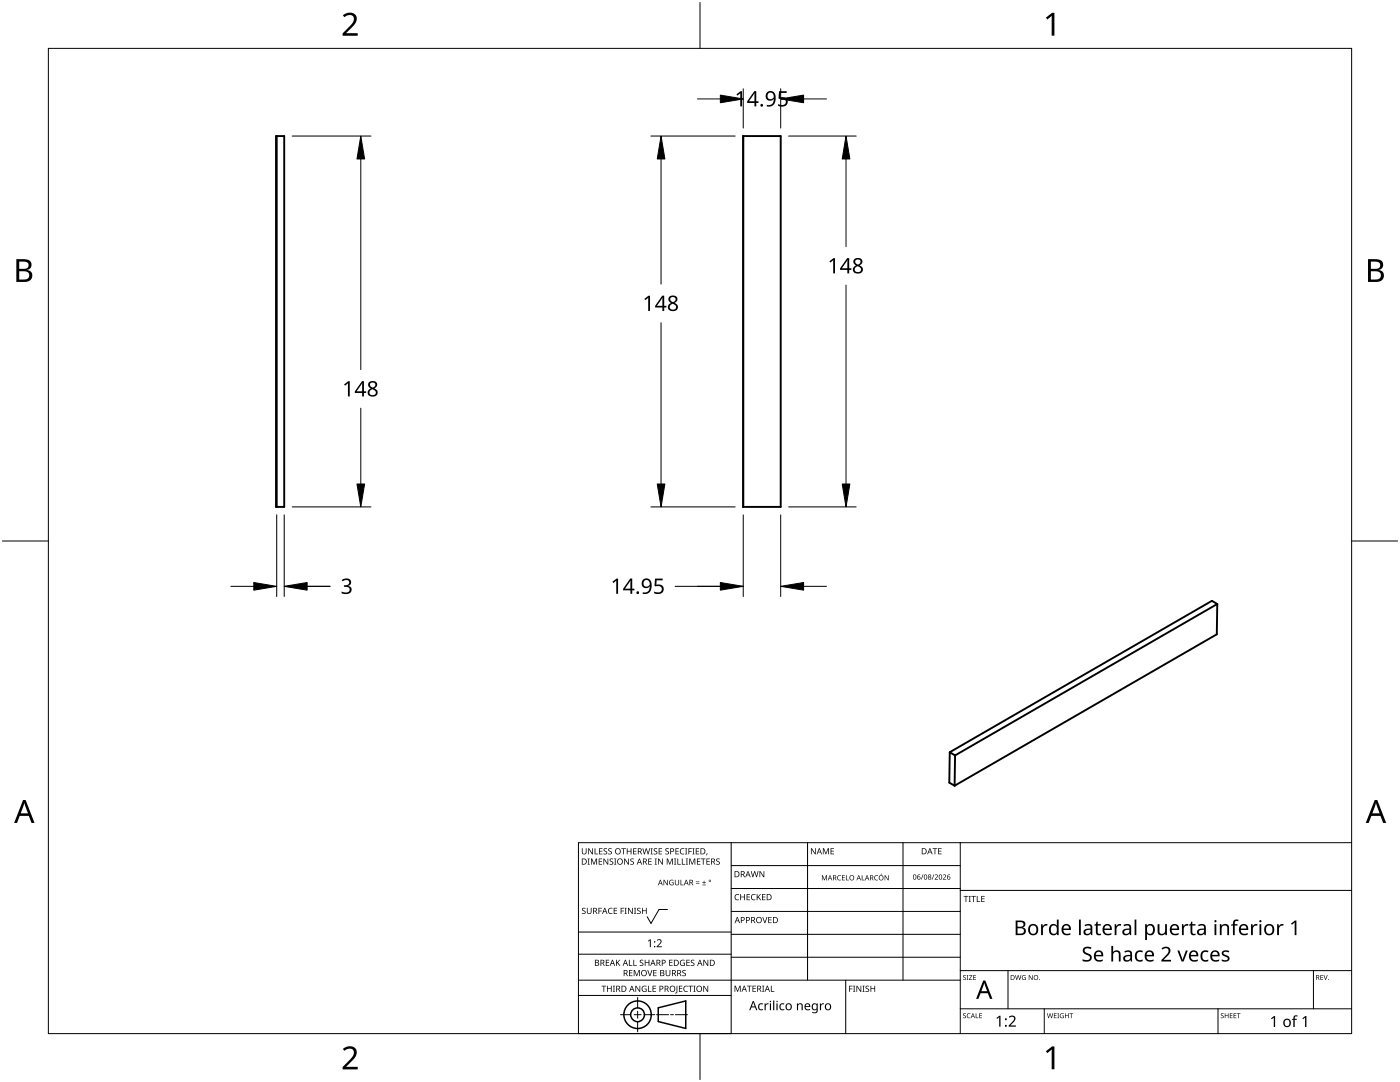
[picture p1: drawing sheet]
<svg xmlns="http://www.w3.org/2000/svg" width="279mm" height="216mm" viewBox="0 0 279 216" stroke-linecap="round" stroke-linejoin="round" font-family="sans-serif">
<path d="M55.1 27.1h1.6v74h-1.6zM55.2 27.1v74M148.3 27.1v74M148.3 27.1h7.5v74h-7.5M148.3 27.1h.1M148.3 101.1h.1M242.9 120.5l-52.3 30.2M242.9 120.5l-.1 6.1-52.3 30.2M242.9 120.5l-1-.6-52.4 30.2M189.5 150.1l1.1 .6M189.5 150.1v6.1l1 .6M190.6 150.7l-.1 6.1" fill="none" stroke="#000" stroke-width=".38"/>
<path d="M9.7 9.7h260v196.5h-260z" fill="none" stroke="#000" stroke-width=".2"/>
<path d="M139.7 .5v9.2M.5 108h9.2M269.7 108h9.2M139.7 206.2v9.2" fill="none" stroke="#000" stroke-width=".2"/>
<g fill="#000">
<path d="M68.4 3.1a1.64 1.64 0 0 1 2.8 .4 2.52 2.52 0 0 1-1.2 2.2l-.9 .9h2.3v.5h-3v-.4l1.2-1.2a1.95 1.95 0 0 0 .9-2.2 1.23 1.23 0 0 0-1.8 .1zM208.7 3.5l1.3-.9h.4v4.5h-.5v-4l-.9 .8zM68.4 209.3a1.64 1.64 0 0 1 2.8 .4 2.52 2.52 0 0 1-1.2 2.2l-.9 1h2.3v.5h-3v-.5l1.2-1.2a1.95 1.95 0 0 0 .9-2.1 1.23 1.23 0 0 0-1.8 .1zM208.7 209.8l1.3-1h.4v4.6h-.5v-4l-.9 .7z"/>
<path d="M3.3 51.7h1.3a1.28 1.28 0 0 1 1.7 1.3 1.04 1.04 0 0 1-.9 .9 1.23 1.23 0 0 1 1 1.5 1.23 1.23 0 0 1-1.5 .9h-1.6zM3.8 54.1v1.7h1a.86 .86 0 0 0 1-.9 .86 .86 0 0 0-1.1-.8zM3.8 52.2v1.4h.9a.78 .78 0 0 0 1-.7 .78 .78 0 0 0-1.1-.7z"/>
<path d="M273 51.7h1.3a1.28 1.28 0 0 1 1.7 1.3 1.04 1.04 0 0 1-.8 .9 1.23 1.23 0 0 1 1 1.5 1.23 1.23 0 0 1-1.6 .9h-1.6zM273.6 54.1v1.7h.9a.86 .86 0 0 0 1.1-.9 .86 .86 0 0 0-1.1-.8zM273.6 52.2v1.4h.8a.78 .78 0 0 0 1-.7 .78 .78 0 0 0-1.1-.7z"/>
<path d="M4.6 159.6h.5l1.8 4.6h-.6l-.6-1.4h-1.8l-.5 1.4h-.6zM4.8 160.2l-.7 2.1h1.5z"/>
<path d="M274.3 159.6h.6l1.7 4.6h-.6l-.5-1.4h-1.8l-.6 1.4h-.5zM274.6 160.2l-.7 2.1h1.4z"/>
</g>
<g fill="none" stroke="#000" stroke-width=".2">
<path d="M145.9 168.1v38.1h-30.5v-38.1h154.3M145.9 172.7h45.7M145.9 177.3h45.7M161.2 168.1v27.5M180.2 168.1v27.5M191.6 168.1v38.1M191.6 177.7h78.1M115.4 198.6h30.5M115.4 195.6h76.2M115.4 190.4h30.5M115.4 186h30.5M127.3 199v2.1"/>
<path d="M133.2 181.5h-1.7l-1.6 2.8-.7-1.4M145.9 181.9h45.7M145.9 186.4h45.7M145.9 191h45.7M168.8 195.6v10.6M191.6 193.7h78.1M201.2 193.7v7.6M262.1 193.7v7.6M123.8 202.5h2.1M126.6 202.5h1.3M127.3 201.8v1.4M127.3 203.8v2.1"/>
<path d="M128.6 202.5h2.1M131 202.5h2.4M133.8 202.5h.6M134.8 202.5h2.4M191.6 201.3h78.1M208.4 201.3v4.9M243.1 201.3v4.9"/>
</g>
<g fill="#000">
<path d="M116.1 169.3h.2v.8a.32 .32 0 0 0 .3 .3 .32 .32 0 0 0 .3-.3v-.8h.2v.8a.47 .47 0 0 1-.5 .4 .47 .47 0 0 1-.5-.5zM117.3 171.3h.4l-.1 .1v1l.1 .1h-.4l.1-.1v-1zM117.4 169.3h.2l.6 1v-1h.1v1.2h-.1l-.7-1v1h-.1zM117.9 171.3h.3l.3 1 .4-1h.3v1.2h-.2v-1l-.4 1h-.1l-.4-1v1h-.2zM118.7 169.3h.1v1h.6v.2h-.7zM119.5 171.3h.7v.1h-.6v.4h.5v.2h-.5v.4h.6v.1h-.7zM119.6 169.3h.6v.1h-.5v.4h.5v.1h-.5v.4h.5v.2h-.6zM120.5 169.4l.4-.1h.3l-.1 .1a.25 .25 0 0 0-.4-.1 .25 .25 0 0 0 0 .4l.4 .3 .1 .2-.3 .3-.5-.1v-.1h.2a.27 .27 0 0 0 .4-.1 .27 .27 0 0 0-.3-.3l-.2-.2zM120.4 171.3h.2l.7 1-.1-1h.2v1.2h-.2l-.6-1v1h-.2zM121.4 169.4l.5-.1h.2v.1a.25 .25 0 0 0-.4-.1 .25 .25 0 0 0 0 .4l.4 .3v.2l-.2 .3-.5-.1v-.1h.1a.27 .27 0 0 0 .5-.1 .27 .27 0 0 0-.4-.3l-.2-.2zM121.7 171.4l.4-.1 .3 .1-.1 .1a.25 .25 0 0 0-.4-.1 .25 .25 0 0 0 0 .4 .42 .42 0 0 1 .5 .5 .42 .42 0 0 1-.7 .2l-.1-.2 .2 .1a.27 .27 0 0 0 .5-.2 .27 .27 0 0 0-.4-.3l-.2-.2zM122.6 171.3h.4l-.1 .1v1l.1 .1h-.4l.1-.1v-1z"/>
<path d="M124 169.3h.9v.1h-.4v1.1h-.1v-1.1h-.4zM124.6 171.3h.1l.7 1v-1h.1v1.2h-.2l-.6-1v1h-.1zM125.1 169.3h.1v.5h.7v-.5h.1v1.2h-.1v-.6h-.7v.6h-.1zM125.8 171.4l.5-.1 .2 .1v.1a.25 .25 0 0 0-.4-.1 .25 .25 0 0 0 0 .4 .42 .42 0 0 1 .4 .5 .42 .42 0 0 1-.7 .2v-.2l.1 .1a.27 .27 0 0 0 .5-.2 .27 .27 0 0 0-.4-.3l-.2-.2zM126.4 169.3h.6v.1h-.5v.4h.5v.1h-.5v.4h.5v.2h-.6zM128.2 169.3h.2l.2 1 .3-1h.2l.2 1 .3-1h.1l-.3 1.2h-.1l-.3-1.1-.3 1.1h-.2zM129.4 171.3h.7v.1h-.6v.4h.5v.2h-.5v.4h.6v.1h-.7zM129.8 169.3h.5l-.2 .1v1l.2 .1h-.5l.2-.1v-1zM130.7 171.3h.4l-.1 .1v1l.1 .1h-.4l.1-.1v-1zM130.5 169.4l.4-.1h.3l-.1 .1a.25 .25 0 0 0-.4-.1 .25 .25 0 0 0 0 .4l.4 .3 .1 .2-.2 .3-.6-.1v-.1h.2a.27 .27 0 0 0 .4-.1 .27 .27 0 0 0-.3-.3l-.2-.2zM131.4 169.3h.7v.1h-.5v.4h.5v.1h-.5v.4h.5v.2h-.7zM131.3 171.3h.2l.7 1v-1h.1v1.2h-.2l-.6-1v1h-.2z"/>
<path d="M132.4 175.6h.2l.6 .9v-.9h.1v1h-.2l-.6-.9v.9h-.1zM132.8 169.4l.4-.1h.3l-.1 .1a.25 .25 0 0 0-.3-.1 .25 .25 0 0 0 0 .4l.4 .3v.2l-.2 .3-.5-.1v-.1h.1a.27 .27 0 0 0 .5-.1 .27 .27 0 0 0-.4-.3l-.2-.2zM133.1 171.3h.2l.4 1 .4-1h.2v1.2h-.2v-1l-.4 1h-.1l-.4-1v1h-.1zM133.7 175.7l.5-.2 .2 .1v.1a.45 .45 0 0 0-.7 .4 .45 .45 0 0 0 .6 .4v-.3h-.2v-.1h.3v.5a.6 .6 0 0 1-.8-.1 .6 .6 0 0 1 .1-.8zM134.5 171.3h.5l-.2 .1v1l.2 .1h-.5l.2-.1v-1zM135.2 171.3h.1v1.1h.6v.1h-.7zM134.8 169.3h.7v.1h-.6v.4h.5v.1h-.5v.4h.6v.2h-.7zM134.7 175.6h.1v.7a.28 .28 0 0 0 .3 .2 .28 .28 0 0 0 .3-.2v-.7h.1v.7a.42 .42 0 0 1-.4 .4 .42 .42 0 0 1-.4-.4zM135.8 175.6h.2v.9h.4v.1h-.6zM136.1 171.3h.1v1.1h.6v.1h-.7zM135.8 169.4l.4-.1h.4l-.1 .1h-.2a.49 .49 0 0 0-.4 .6 .49 .49 0 0 0 .7 .3 .52 .52 0 0 1-.7 .1 .52 .52 0 0 1-.2-.6zM136.7 169.3h.5l-.2 .1v1l.2 .1h-.5l.2-.1v-1z"/>
<path d="M136.9 171.3h.4l-.1 .1v1l.1 .1h-.4l.1-.1v-1zM137.4 169.3h.7v.1h-.6v.4h.5v.2h-.5v.5h-.1zM137.5 171.3h.3l.3 1 .4-1h.3v1.2h-.2v-1l-.4 1h-.1l-.4-1v1h-.2zM138.2 169.3h.4l-.1 .1v1l.1 .1h-.4l.1-.1v-1zM138.9 176.2h.7v.1h-.7zM138.9 175.9h.7v.1h-.7zM138.9 169.3h.6v.1h-.5v.4h.5v.1h-.5v.4h.5v.2h-.6zM139.1 171.3h.7v.1h-.6v.4h.5v.2h-.5v.4h.6v.1h-.7zM140.1 176.5h.8v.1h-.8zM139.9 171.3h.9v.1h-.4v1.1h-.1v-1.1h-.4zM140.5 175.7h.1v.3h.3v.2h-.3v.3h-.1v-.3h-.4v-.2h.4zM141 170.3h.2l-.3 .4z"/>
<path d="M141 171.3h.7v.1h-.6v.4h.5v.2h-.5v.4h.6v.1h-.7zM143 171.4l.4-.1 .2 .1v.1a.25 .25 0 0 0-.4-.1 .25 .25 0 0 0 0 .4 .42 .42 0 0 1 .5 .5 .42 .42 0 0 1-.7 .2l-.1-.2 .2 .1a.27 .27 0 0 0 .4-.2 .27 .27 0 0 0-.3-.3l-.3-.2zM146.8 178.6l.4-.2 .3 .1v.1a.49 .49 0 0 0-.7 .4 .49 .49 0 0 0 .7 .5 .52 .52 0 0 1-.7 0 .52 .52 0 0 1-.2-.6zM147.7 178.4h.2v.5h.6v-.5h.2v1.2h-.2v-.5h-.6v.5h-.2zM149 178.4h.7v.1h-.5v.4h.4v.2h-.4v.4h.5v.1h-.7zM150 178.6l.5-.2 .3 .1-.1 .1a.49 .49 0 0 0-.7 .4 .49 .49 0 0 0 .8 .5 .52 .52 0 0 1-.7 0 .52 .52 0 0 1-.2-.6zM149.8 173.8h.2l.3 1.1 .2-1.1h.2l.3 1.1 .2-1.1h.2l-.3 1.2h-.2l-.3-1-.3 1h-.1zM151 178.4h.2v.6l.5-.6h.2l-.5 .5 .5 .7h-.2l-.4-.6-.1 .6h-.2zM151.6 173.8h.1l.7 1v-1h.1v1.2h-.1l-.7-1v1h-.1zM152.1 178.4h.7v.1h-.6v.4h.5v.2h-.5v.4h.6v.1h-.7zM161.8 169.3h.2l.7 1v-1h.1v1.2h-.2l-.6-1v1h-.2zM164 174.6h.2l.3 .9 .4-.9h.2v1.1h-.2v-.9l-.4 .9-.4-.9 .1 .9h-.2z"/>
<path d="M164.2 169.3h.2l.4 .9 .4-.9h.2v1.2h-.1v-1.1l-.4 1.1h-.1l-.4-1.1v1.1h-.2zM165.8 169.3h.6v.1h-.5v.4h.5v.1h-.5v.4h.5v.2h-.6zM167.2 174.8l.4-.2 .3 .1-.1 .1a.41 .41 0 0 0-.6 .4 .41 .41 0 0 0 .6 .3 .48 .48 0 0 1-.7 0 .48 .48 0 0 1 .1-.7zM168 174.6h.6v.2h-.4v.3h.4v.1h-.4v.4h.4v.1h-.6zM168.8 174.6h.2v.9h.4v.2h-.6zM172 174.6h.1v.9h.5v.2h-.6zM174.6 174.8l.4-.2 .2 .1v.1a.41 .41 0 0 0-.6 .4 .41 .41 0 0 0 .6 .3 .48 .48 0 0 1-.7 0 .48 .48 0 0 1 .1-.7zM175.9 174.3h.1l-.2 .3zM176.5 174.6h.2l.5 .9v-.9h.2v1.1h-.2l-.5-.9v.9h-.2zM184.2 174.5h.1l-.4 1h-.1zM186.3 174.5h.2l-.4 1h-.2zM186.1 169.3h.9v.1h-.3v1.1h-.2v-1.1h-.4z"/>
<path d="M186.5 174.6a.37 .37 0 0 1 .6 0 .37 .37 0 0 1-.2 .6l-.2 .2h.5v.1h-.7l.3-.4a.27 .27 0 0 0 .3-.3 .27 .27 0 0 0-.4-.2zM187.2 169.3h.7v.1h-.5v.4h.5v.1h-.5v.4h.5v.2h-.7zM188.2 174.6a.37 .37 0 0 1 .6 0 .37 .37 0 0 1-.3 .6l-.2 .2h.5v.1h-.6l.2-.4a.27 .27 0 0 0 .3-.3 .27 .27 0 0 0-.4-.2zM192.3 178.8h.9v.1h-.3v1.1h-.2v-1.1h-.4zM193.3 178.8h.5l-.2 .1v1l.2 .1h-.5l.2-.1v-1zM193.8 178.8h1v.1h-.4v1.1h-.2v-1.1h-.4zM194.9 178.8h.2v1.1h.5v.1h-.7zM195.8 178.8h.7v.1h-.5v.4h.5v.1h-.5v.5h.5v.1h-.7zM116.2 181.3l.4-.2 .3 .1-.1 .1a.25 .25 0 0 0-.4-.1 .25 .25 0 0 0 0 .4l.4 .2 .1 .3-.3 .3-.5-.1v-.1h.2a.27 .27 0 0 0 .4-.1 .27 .27 0 0 0-.3-.3l-.2-.2zM117.1 181.1h.2v.8a.32 .32 0 0 0 .3 .3 .32 .32 0 0 0 .3-.3v-.8h.2v.8a.47 .47 0 0 1-.5 .5 .47 .47 0 0 1-.5-.5zM119.4 181.1h.7v.2h-.5v.4h.5v.1h-.5v.6h-.2zM120 196.7h1v.1h-.4v1.1h-.2v-1.1h-.4z"/>
<path d="M120.9 191.5h.7v.1h-.5v.4h.4v.2h-.4v.4h.5v.1h-.7zM121.5 181.3l.4-.2 .4 .1-.1 .1a.49 .49 0 0 0-.7 .5 .49 .49 0 0 0 .7 .4 .52 .52 0 0 1-.6 .1 .52 .52 0 0 1-.3-.6zM121.1 196.7h.2v.5h.6v-.5h.2v1.2h-.2v-.6h-.6v.6h-.2zM122.3 196.7h.4l-.1 .1v1l.1 .1h-.4l.2-.1v-1zM122.5 181.1h.7v.2h-.6v.4h.5v.1h-.5v.4h.6v.2h-.7zM122.9 191.5h.2v.6l.5-.6h.2l-.5 .5 .5 .7h-.2l-.4-.6-.1 .6h-.2zM123.9 181.1h.6v.2h-.5v.4h.5v.1h-.5v.6h-.1zM124.7 181.1h.4l-.2 .2v.9l.2 .2h-.4l.1-.2v-.9zM125.5 191.5h.2v1.1h.5v.1h-.7zM125.5 193.6h.7v.1h-.5v.4h.5v.1h-.5v.4h.5v.2h-.7zM125.3 181.1h.2l.7 1.1-.1-1.1h.2v1.3h-.2l-.6-1v1h-.2zM126.4 191.5h.2v1.1h.5v.1h-.7z"/>
<path d="M126.5 181.1h.5l-.2 .2v.9l.2 .2h-.5l.2-.2v-.9zM126.5 193.6h.2l.4 1 .4-1h.2v1.2h-.2v-1.1l-.4 1.1h-.1l-.4-1.1v1.1h-.1zM126.8 196.7h.2l.6 1v-1h.2v1.2h-.2l-.7-1 .1 1h-.2zM127.2 181.3l.4-.2 .3 .1-.1 .1a.25 .25 0 0 0-.4-.1 .25 .25 0 0 0 0 .4l.4 .2 .1 .3-.3 .3-.5-.1v-.1h.2a.27 .27 0 0 0 .4-.1 .27 .27 0 0 0-.3-.3l-.2-.2zM127.7 191.6l.5-.1 .2 .1v.1a.25 .25 0 0 0-.4-.1 .25 .25 0 0 0 0 .4l.4 .2v.3l-.2 .2h-.5v-.2l.1 .1a.27 .27 0 0 0 .5-.2 .27 .27 0 0 0-.4-.3l-.2-.2zM128.2 196.8l.6-.1 .2 .1v.1a.5 .5 0 0 0-.8 .4 .5 .5 0 0 0 .7 .5v-.4h-.3v-.1h.4v.6a.66 .66 0 0 1-.8-.2 .66 .66 0 0 1 0-.9zM128.1 181.1h.2v.6h.6v-.6h.2v1.3h-.2v-.6h-.6v.6h-.2zM129.2 193.6h.1l.4 1 .3-1h.2l-.4 1.2h-.2zM129.3 196.7h.2v1.1h.5v.1h-.7zM128.7 191.5h.1v.5h.6v-.5h.2v1.2h-.2v-.5h-.6v.5h-.1zM129.3 187.8l.6-.4v1.6h-.2v-1.4l-.3 .3zM130.2 196.7h.7v.1h-.5v.4h.5v.1h-.5v.5h.5v.1h-.7z"/>
<path d="M130.4 193.6h.6v.1h-.5v.4h.5v.1h-.5v.4h.5v.2h-.6zM131.1 187.6a.55 .55 0 0 1 .9 0 .55 .55 0 0 1-.3 .8l-.4 .4h.8v.2h-1l.5-.7a.4 .4 0 0 0 .2-.6 .4 .4 0 0 0-.6 0zM132.8 193.6h.2v.7a.32 .32 0 0 0 .3 .4 .32 .32 0 0 0 .3-.4v-.7h.2v.7a.47 .47 0 0 1-.5 .5 .47 .47 0 0 1-.5-.5zM133.5 191.5h.7v.1h-.5v.4h.5v.2h-.5v.4h.5v.1h-.7zM135 196.7h.2v1.3l-.1 .2h-.3l-.1-.1 .3-.2zM135.5 196.7h.7v.1h-.5v.4h.4v.1h-.4v.5h.5v.1h-.7zM135.8 191.7l.5-.2 .4 .1-.1 .1a.5 .5 0 0 0-.8 .4 .5 .5 0 0 0 .7 .5v-.4h-.2v-.1h.4v.6a.66 .66 0 0 1-.9-.1 .66 .66 0 0 1 0-.9zM136.2 193.7l.4-.2 .3 .1-.1 .1a.25 .25 0 0 0-.4-.1 .25 .25 0 0 0 0 .4 .42 .42 0 0 1 .5 .6 .42 .42 0 0 1-.7 .2l-.1-.2h.2a.27 .27 0 0 0 .5-.1 .27 .27 0 0 0-.4-.3l-.2-.2zM136.5 196.8l.5-.1 .3 .1-.1 .1a.49 .49 0 0 0-.7 .4 .49 .49 0 0 0 .8 .4 .52 .52 0 0 1-.7 .1 .52 .52 0 0 1-.2-.6zM137 191.5h.7v.1h-.6v.4h.5v.2h-.5v.4h.6v.1h-.7zM137.4 196.7h.9v.1h-.4v1.1h-.1v-1.1h-.4zM137.9 191.6l.4-.1 .3 .1-.1 .1a.25 .25 0 0 0-.4-.1 .25 .25 0 0 0 0 .4l.4 .2 .1 .3-.2 .2h-.6v-.2l.2 .1a.27 .27 0 0 0 .5-.2 .27 .27 0 0 0-.4-.3l-.2-.2z"/>
<path d="M138.4 196.7h.4l-.1 .1v1l.1 .1h-.4l.1-.1v-1zM140.4 196.7h.1l.7 1v-1h.1v1.2h-.1l-.7-1v1h-.1zM140.4 191.5h.2l.6 1v-1h.1v1.2h-.1l-.7-1v1h-.1zM146.6 196.7h.2l.4 1 .4-1h.2v1.2h-.1v-1.1l-.4 1.1h-.2l-.4-1.1v1.1h-.1zM149.1 196.7h.9v.1h-.4v1.1h-.1v-1.1h-.4zM150.2 196.7h.7v.1h-.6v.4h.5v.1h-.5v.5h.6v.1h-.7zM152.1 183h.2l.3 1 .4-1h.2l-.5 1.2h-.1zM152.1 196.7h.4l-.1 .1v1l.1 .1h-.4l.1-.1v-1zM153.8 196.7h.2v1.1h.5v.1h-.7zM153.3 183h.7v.1h-.5v.4h.5v.1h-.5v.5h.5v.1h-.7zM169.5 196.7h.6v.1h-.5v.5h.5v.1h-.5v.5h-.1zM170.2 196.7h.5l-.2 .1v1l.2 .1h-.5l.2-.1v-1z"/>
<path d="M170.9 196.7h.2l.6 1v-1h.2v1.2h-.2l-.6-1v1h-.2zM172.1 196.7h.5l-.2 .1v1l.2 .1h-.5l.2-.1v-1zM172.8 196.8l.4-.1h.2v.2a.25 .25 0 0 0-.4-.1 .25 .25 0 0 0 0 .4l.4 .2 .1 .3-.3 .2h-.5v-.2l.2 .1a.27 .27 0 0 0 .4-.2 .27 .27 0 0 0-.3-.3l-.3-.2zM173.7 196.7h.2v.5h.6v-.5h.2v1.2h-.2v-.6h-.6v.6h-.2zM192.2 194.7l.4-.1h.2l-.1 .1a.24 .24 0 0 0-.3 0 .24 .24 0 0 0-.1 .3 .24 .24 0 0 0 .4 .1l.1 .1-.1 .3h-.4l-.1-.1a.24 .24 0 0 0 .3 .1 .24 .24 0 0 0 .1-.3l-.4-.3zM192.9 194.6h.4l-.1 .1v.7l.1 .1h-.4l.1-.1v-.7zM193.4 194.6h.6l-.5 .8h.6v.1h-.7l.5-.8h-.5zM194.2 194.6h.6v.1h-.4v.3h.4v.1h-.4v.3h.4v.1h-.6zM202.6 194.6h.1l.2 .8 .2-.8h.2l.2 .8 .2-.8h.1l-.2 .9h-.2l-.2-.8-.2 .8h-.2zM204.1 194.7l.3-.1h.3l-.1 .1a.4 .4 0 0 0-.6 .4 .4 .4 0 0 0 .6 .3v-.3l-.2-.1h.3v.5a.53 .53 0 0 1-.7-.1 .53 .53 0 0 1 .1-.7zM205.3 194.6h.2l.5 .8v-.8h.1v.9h-.2l-.5-.8v.8h-.1zM207.8 184.4h.3v.4l.4-.4h.6l-.1 .3h-.5l-.3 .4-.1 1.5h-.3z"/>
<path d="M216.2 189.2a1.38 1.38 0 0 1 1.6-.1l-.1 .3-.4-.1a.52 .52 0 0 0-.7 0 .52 .52 0 0 0 0 .7l1 .5 .3 .6a1.19 1.19 0 0 1-1.9 .7v-.4a1.03 1.03 0 0 0 1.5-.2 1.04 1.04 0 0 0-1-.9 .77 .77 0 0 1-.3-1.1zM218.9 183.9h.2v.5h.6v.3h-.6v1.2l.2 .4h.4v.3a.67 .67 0 0 1-1-.6v-1.3h-.3v-.2l.3-.1zM221.8 188.8h.3v1.2a.84 .84 0 0 1 .9-.3 .84 .84 0 0 1 .6 .7v1.5h-.3v-1.4a.59 .59 0 0 0-.7-.6 .59 .59 0 0 0-.5 .8v1.2h-.3zM222.5 184.4h.2l.1 .4 .4-.4h.5v.3h-.5l-.3 .4-.1 1.5h-.3zM226.7 189.9l.5-.2 .5-.1 .4 .1-.1 .3a.8 .8 0 0 0-1.2 .7 .8 .8 0 0 0 1.1 .8h.1v.3l-.5 .1a1.17 1.17 0 0 1-1-.8 1.17 1.17 0 0 1 .2-1.2zM231 184.4h.4v1.4a.59 .59 0 0 0 .7 .5 .59 .59 0 0 0 .4-.8v-1.1h.4v2.2h-.3l-.1-.3a.84 .84 0 0 1-.9 .3 .84 .84 0 0 1-.6-.8zM231.8 189.2a.97 .97 0 0 1 1.1-.3 .97 .97 0 0 1 .7 1l-.3 .5-1.1 1.1h1.5v.4h-1.9v-.3l1-1.1a.69 .69 0 0 0 .4-.7 .69 .69 0 0 0-.4-.6l-.8 .3zM235 189.7h.4l.6 1.8 .7-1.8h.3l-.8 2.2h-.4zM235.9 184.4h.3v.4l.4-.4h.6l-.1 .3h-.5l-.3 .4-.1 1.5h-.3zM237.7 183.9h.3v.5h.6v.3h-.6v1.2l.2 .4h.4v.3a.67 .67 0 0 1-1-.6v-1.3h-.3v-.2l.3-.1zM239.8 189.9l.5-.2 .5-.1 .4 .1-.1 .3a.8 .8 0 0 0-1.2 .7 .8 .8 0 0 0 1.1 .8h.1v.3l-.5 .1a1.17 1.17 0 0 1-1-.8 1.17 1.17 0 0 1 .2-1.2zM243.4 184.4h.3l.1 .3a.83 .83 0 0 1 .9-.3 .83 .83 0 0 1 .6 .8v1.4h-.4v-1.4a.59 .59 0 0 0-.7-.5 .59 .59 0 0 0-.4 .8v1.1h-.4z"/>
<path d="M243.9 189.9a1.29 1.29 0 0 1 1.4-.1l-.1 .3-.4-.2a.35 .35 0 0 0-.6 .2 .35 .35 0 0 0 .4 .4l.6 .4 .2 .3a1 1 0 0 1-1.6 .6v-.4l.7 .2 .5-.1v-.4l-.5-.2a.65 .65 0 0 1-.6-1zM246.2 183.7l.8-.2h.2l-.1 .3a.46 .46 0 0 0-.6 0 .46 .46 0 0 0-.1 .6h.6v.3h-.6v1.9h-.3v-1.9h-.4v-.2l.4-.1zM249.7 184.4h.3v.4l.4-.4h.5v.3h-.5l-.3 .4-.1 1.5h-.3zM254.9 184.4h.3v.4l.4-.4h.6l-.1 .3h-.5l-.3 .4-.1 1.5h-.3zM257.6 184.3l.8-.6h.3v2.9h-.3v-2.5l-.6 .4zM263.5 194.6h.6v.1h-.5v.3h.4v.1h-.4v.3h.5v.1h-.6zM264.1 194.6h.2l.2 .8 .3-.8h.2l-.4 .9h-.1zM151.5 200.4l.5-.2 .3 .1-.1 .1a.5 .5 0 0 0-.7 .5 .5 .5 0 0 0 .8 .4 .43 .43 0 0 1-.8 .2 .85 .85 0 0 1 0-1.1zM152.6 200.2h.2v.3l.2-.3h.4v.2h-.3l-.2 .2-.1 1h-.2zM153.6 200.2h.3v1.4h-.3zM154.3 199.6h.2v2h-.2zM155 200.2h.2v1.4h-.2z"/>
<path d="M155.7 200.4l.6-.2 .2 .1v.1a.5 .5 0 0 0-.7 .5 .5 .5 0 0 0 .7 .4 .43 .43 0 0 1-.7 .2 .85 .85 0 0 1-.1-1.1zM159 200.2h.2l.1 .2a.52 .52 0 0 1 .5-.2 .52 .52 0 0 1 .4 .5v.9h-.2v-.9a.37 .37 0 0 0-.5-.3 .37 .37 0 0 0-.2 .5v.7h-.3zM163.6 200.2h.2l.1 .3 .2-.3h.3v.2h-.3l-.2 .2v1h-.3zM192.2 202.3l.4-.1h.2l-.1 .1a.24 .24 0 0 0-.3 0 .24 .24 0 0 0-.1 .3 .24 .24 0 0 0 .4 .1l.1 .2-.1 .2-.4 .1-.1-.2a.24 .24 0 0 0 .3 .1 .24 .24 0 0 0 .1-.3l-.4-.2zM193.1 202.3l.6-.1-.3 .1a.4 .4 0 0 0-.3 .5 .4 .4 0 0 0 .5 .2 .46 .46 0 0 1-.6 0 .46 .46 0 0 1 .1-.7zM194.7 202.2h.1v.8h.5v.2h-.6zM195.4 202.2h.6v.1h-.4v.3h.4v.1h-.4v.4h.4v.1h-.6zM198.9 203.1l.5-.4h.3v2.2h-.3v-1.9l-.4 .3zM201.3 202.9a.76 .76 0 0 1 1.2 0 .76 .76 0 0 1-.3 1.1l-.6 .6h1.1v.3h-1.4v-.3l.8-.8a.52 .52 0 0 0 .2-.8 .52 .52 0 0 0-.8 .1zM209 202.2h.1l.2 .8 .2-.8h.1l.3 .8 .2-.8h.1l-.3 1h-.1l-.2-.9-.3 .9h-.1zM210.3 202.2h.6v.1h-.4v.3h.3v.1h-.3v.4h.4v.1h-.6zM211 202.2h.4l-.2 .1v.8l.2 .1h-.4l.1-.1v-.8z"/>
<path d="M211.6 202.3l.7-.1-.1 .1a.4 .4 0 0 0-.6 .4 .4 .4 0 0 0 .6 .3v-.2l-.2-.2h.3v.5a.53 .53 0 0 1-.7-.1 .53 .53 0 0 1 0-.7zM212.5 202.2h.2v.4h.5v-.4h.1v1h-.1v-.5h-.5v.5h-.2zM213.4 202.2h.8v.1h-.3v.9h-.2v-.9h-.3zM243.7 202.3l.3-.1h.2v.1a.24 .24 0 0 0-.3 0 .24 .24 0 0 0-.1 .3 .24 .24 0 0 0 .3 .1l.1 .2-.1 .2-.4 .1-.1-.2a.24 .24 0 0 0 .4 .1 .24 .24 0 0 0 0-.3l-.3-.2zM244.4 202.2h.2v.4h.5v-.4h.1v1h-.1v-.5h-.5v.5h-.2zM245.4 202.2h.6v.1h-.4v.3h.4v.1h-.4v.4h.4v.1h-.6zM246.2 202.2h.5v.1h-.4v.3h.4v.1h-.4v.4h.4v.1h-.5zM246.8 202.2h.8v.1h-.3v.9h-.2v-.9h-.3zM253.7 203.2l.6-.5h.2v2.2h-.3v-1.9l-.4 .4zM258.2 202.7l.3-.1h.5l-.1 .3-.4-.1-.1 .2v.3h.4v.2h-.4v1.4h-.3v-1.4h-.3l.3-.2zM259.9 203.2l.6-.5h.2v2.2h-.2v-1.9l-.5 .4z"/>
<path d="M116.1 171.3h.4a.61 .61 0 0 1 .6 .6 .61 .61 0 0 1-.6 .6h-.4zM116.3 171.4v1h.1a.48 .48 0 0 0 .5-.5 .48 .48 0 0 0-.4-.5z"/>
<path d="M122.7 169.9a.61 .61 0 0 1 1.2 0 .61 .61 0 0 1-1.2 0zM123 169.5a.47 .47 0 0 0-.1 .7 .47 .47 0 0 0 .8 0v-.1a.45 .45 0 0 0-.1-.6 .45 .45 0 0 0-.6 0z"/>
<path d="M123.1 171.9a.61 .61 0 0 1 1.2 0 .61 .61 0 0 1-1.2 0zM123.5 171.5l-.2 .4a.45 .45 0 0 0 .7 .4 .45 .45 0 0 0 0-.8l-.2-.1z"/>
<path d="M127.3 169.3h.3a.35 .35 0 0 1 .5 .2 .35 .35 0 0 1-.3 .4l.4 .6h-.2l-.3-.5h-.3v.5h-.1zM127.4 169.4v.4h.2a.23 .23 0 0 0 .3-.2 .23 .23 0 0 0-.3-.2z"/>
<path d="M127.5 171.3h.2l.4 1.2h-.1l-.2-.4h-.4l-.2 .4h-.1zM127.6 171.5l-.2 .5h.4z"/>
<path d="M128.3 171.3h.3a.35 .35 0 0 1 .5 .2 .35 .35 0 0 1-.3 .5l.4 .5h-.2l-.3-.5h-.2v.5h-.2zM128.5 171.4v.5h.1a.23 .23 0 0 0 .3-.2 .23 .23 0 0 0-.3-.3z"/>
<path d="M131.7 175.5h.1l.5 1.1h-.2l-.1-.3h-.4l-.2 .3h-.1zM131.8 175.7l-.2 .5h.4z"/>
<path d="M133.8 169.3h.6l.1 .2-.1 .4-.5 .1v.5h-.1zM133.9 169.4v.5a.29 .29 0 0 0 .5-.3 .29 .29 0 0 0-.5-.2z"/>
<path d="M136.9 175.5h.1l.4 1.1h-.1l-.1-.3h-.5l-.1 .3h-.1zM137 175.7l-.2 .5h.3z"/>
<path d="M137.6 175.6h.3a.31 .31 0 0 1 .4 .2 .31 .31 0 0 1-.2 .4l.3 .4h-.2l-.2-.4h-.3v.4h-.1zM137.7 175.7v.4h.2a.21 .21 0 0 0 .3-.2 .21 .21 0 0 0-.3-.2z"/>
<path d="M139.8 169.3h.4a.54 .54 0 0 1 .6 .6 .56 .56 0 0 1-.7 .6h-.3zM140 169.4v.9h.1a.48 .48 0 0 0 .5-.4 .48 .48 0 0 0-.4-.5z"/>
<path d="M141.4 175.8a.25 .25 0 0 1 .5 0 .25 .25 0 0 1-.5 0zM141.5 175.8a.15 .15 0 0 0 .3 0 .15 .15 0 0 0-.3 0z"/>
<path d="M141.9 171.3h.4a.35 .35 0 0 1 .4 .2 .35 .35 0 0 1-.2 .5l.3 .5h-.2l-.3-.5h-.2v.5h-.2zM142.1 171.4v.5h.2a.23 .23 0 0 0 .2-.2 .23 .23 0 0 0-.2-.3z"/>
<path d="M146.6 173.8h.4a.61 .61 0 0 1 .6 .6 .61 .61 0 0 1-.7 .6h-.3zM146.8 174v.9h.1a.43 .43 0 0 0 .5-.5 .41 .41 0 0 0-.4-.4z"/>
<path d="M147.8 173.8h.4a.35 .35 0 0 1 .4 .3 .35 .35 0 0 1-.2 .4l.3 .5h-.2l-.3-.5h-.2v.5h-.2zM148 174v.4h.2a.23 .23 0 0 0 .3-.2 .23 .23 0 0 0-.3-.2z"/>
<path d="M149.2 173.8h.1l.5 1.2h-.1l-.2-.3h-.5l-.1 .3h-.2zM149.3 174l-.2 .5h.4z"/>
<path d="M153 178.4h.4a.55 .55 0 0 1 .6 .6 .56 .56 0 0 1-.6 .6h-.4zM153.2 178.5v1h.1a.48 .48 0 0 0 .5-.5 .48 .48 0 0 0-.4-.5z"/>
<path d="M163.4 169.2h.2l.5 1.3h-.2l-.2-.4h-.4l-.2 .4h-.1zM163.5 169.4l-.2 .6h.4z"/>
<path d="M165.6 174.6h.1l.4 1.1h-.1l-.2-.4h-.4l-.1 .4h-.1zM165.6 174.8l-.1 .4h.3z"/>
<path d="M166.2 174.6h.3a.29 .29 0 0 1 .4 .2 .29 .29 0 0 1-.2 .4l.3 .5h-.2l-.2-.5h-.2v.5h-.2zM166.4 174.8v.3h.1a.2 .2 0 0 0 .3-.2 .2 .2 0 0 0-.3-.1z"/>
<path d="M169.4 175.2a.55 .55 0 0 1 1.1 0 .55 .55 0 0 1-1.1 0zM169.7 175.1a.38 .38 0 0 0 .7 0 .38 .38 0 0 0-.7 0z"/>
<path d="M171.3 174.6h.1l.4 1.1h-.1l-.1-.4h-.4l-.1 .4h-.2zM171.4 174.8l-.2 .4h.3z"/>
<path d="M173 174.6h.1l.4 1.1h-.1l-.2-.4h-.4l-.1 .4h-.1zM173 174.8l-.1 .4h.3z"/>
<path d="M173.6 174.6h.3a.29 .29 0 0 1 .4 .2 .29 .29 0 0 1-.2 .4l.3 .5h-.2l-.2-.5h-.2v.5h-.2zM173.8 174.8v.3h.1a.2 .2 0 0 0 .3-.2 .2 .2 0 0 0-.3-.1z"/>
<path d="M175.3 175.2a.51 .51 0 0 1 1 0 .51 .51 0 0 1-1 0zM175.5 175.2a.4 .4 0 0 0 .8 0 .4 .4 0 0 0-.8 0z"/>
<path d="M182.3 174.6h.4l.2 .5a.38 .38 0 0 1-.5 .4 .38 .38 0 0 1-.2-.6zM182.4 174.6l-.1 .2a.38 .38 0 0 0 .3 .6 .41 .41 0 0 0 .2-.5 .41 .41 0 0 0-.4-.3z"/>
<path d="M183.2 174.6l.4-.1-.3 .2-.1 .3a.33 .33 0 0 1 .5 .1 .33 .33 0 0 1-.3 .5 .33 .33 0 0 1-.4-.4zM183.2 175.2a.22 .22 0 0 0 .4 0 .22 .22 0 0 0-.4 0z"/>
<path d="M184 169.3h.3a.61 .61 0 0 1 .6 .6 .61 .61 0 0 1-.6 .6h-.3zM184.1 169.4v.9h.2a.43 .43 0 0 0 .5-.4 .41 .41 0 0 0-.5-.5z"/>
<path d="M184.5 174.6l.1-.1a.51 .51 0 0 1 .4 .5 .51 .51 0 0 1-.4 .5l-.2-.4zM184.6 174.6l-.1 .2a.38 .38 0 0 0 .3 .6 .41 .41 0 0 0 .2-.5 .41 .41 0 0 0-.4-.3z"/>
<path d="M185.3 174.6l.2-.1a.25 .25 0 0 1 .3 .2 .25 .25 0 0 1-.2 .3 .29 .29 0 0 1 .2 .4 .29 .29 0 0 1-.5 0 .29 .29 0 0 1 .1-.4l-.2-.2zM185.3 175.3a.2 .2 0 0 0 .4 0 .2 .2 0 0 0-.4 0zM185.4 174.8a.17 .17 0 0 0 .3 0 .17 .17 0 0 0-.3 0z"/>
<path d="M185.5 169.2h.1l.5 1.3h-.1l-.2-.4h-.5l-.1 .4h-.2zM185.6 169.4l-.2 .6h.4z"/>
<path d="M187.5 174.6l.1-.1a.51 .51 0 0 1 .4 .5 .51 .51 0 0 1-.5 .5l-.1-.4zM187.6 174.6l-.1 .2a.38 .38 0 0 0 .3 .6 .41 .41 0 0 0 .1-.5 .41 .41 0 0 0-.3-.3z"/>
<path d="M189.1 174.6l.5-.1-.4 .2-.1 .3a.33 .33 0 0 1 .5 .1 .33 .33 0 0 1-.2 .5 .33 .33 0 0 1-.4-.4zM189.1 175.2a.25 .25 0 0 0 .5 0 .25 .25 0 0 0-.5 0z"/>
<path d="M118.4 181.1h.3a.35 .35 0 0 1 .4 .3 .35 .35 0 0 1-.2 .4l.3 .6h-.1l-.3-.5h-.3v.5h-.1zM118.5 181.3v.4h.2a.23 .23 0 0 0 .3-.2 .23 .23 0 0 0-.3-.2z"/>
<path d="M118.7 191.5h.4a.31 .31 0 0 1 .4 .2 .31 .31 0 0 1-.2 .4 .33 .33 0 0 1 .3 .4 .33 .33 0 0 1-.4 .2h-.5zM118.9 192.2v.4h.2a.23 .23 0 0 0 .3-.2 .23 .23 0 0 0-.3-.2zM118.9 191.6v.4h.2a.21 .21 0 0 0 .3-.2 .21 .21 0 0 0-.3-.2z"/>
<path d="M119.8 191.5h.4a.35 .35 0 0 1 .4 .3 .35 .35 0 0 1-.2 .4l.3 .5h-.2l-.3-.5h-.2v.5h-.2zM120 191.6v.5h.2a.23 .23 0 0 0 .3-.2 .23 .23 0 0 0-.3-.3z"/>
<path d="M120.6 181.1h.2l.4 1.3h-.1l-.2-.4h-.4l-.2 .4h-.1zM120.7 181.3l-.2 .6h.4z"/>
<path d="M122.2 191.5h.1l.5 1.2h-.2l-.1-.3h-.5l-.2 .3h-.1zM122.2 191.7l-.2 .5h.4z"/>
<path d="M123 196.7h.3a.35 .35 0 0 1 .4 .2 .35 .35 0 0 1-.2 .5l.3 .5h-.1l-.3-.5h-.3v.5h-.1zM123.1 196.8v.5h.2a.23 .23 0 0 0 .3-.3 .23 .23 0 0 0-.3-.2z"/>
<path d="M124.5 193.6h.3a.35 .35 0 0 1 .4 .2 .35 .35 0 0 1-.2 .4l.3 .6h-.1l-.3-.5h-.3v.5h-.1zM124.6 193.7v.4h.2a.23 .23 0 0 0 .3-.2 .23 .23 0 0 0-.3-.2z"/>
<path d="M124 196.7h.4a.54 .54 0 0 1 .6 .6 .56 .56 0 0 1-.6 .6h-.4zM124.2 196.8v1h.2a.48 .48 0 0 0 .5-.5 .48 .48 0 0 0-.5-.5z"/>
<path d="M124.7 191.5h.2l.4 1.2h-.1l-.2-.3h-.4l-.2 .3h-.1zM124.8 191.7l-.2 .5h.4z"/>
<path d="M126 196.7h.2l.4 1.2h-.1l-.2-.4h-.4l-.2 .4h-.1zM126.1 196.8l-.2 .6h.4z"/>
<path d="M127.9 194.2a.61 .61 0 0 1 1.2 0 .61 .61 0 0 1-1.2 0zM128.2 193.8l-.1 .4a.45 .45 0 0 0 .7 .4 .45 .45 0 0 0 0-.8l-.2-.1z"/>
<path d="M130.2 191.5h.2l.5 1.2h-.2l-.2-.3h-.4l-.2 .3h-.1zM130.3 191.7l-.2 .5h.4z"/>
<path d="M131 191.5h.4a.35 .35 0 0 1 .4 .3 .35 .35 0 0 1-.2 .4l.3 .5h-.2l-.3-.5h-.2v.5h-.2zM131.2 191.6v.5h.2a.23 .23 0 0 0 .2-.2 .23 .23 0 0 0-.3-.3z"/>
<path d="M131.8 193.6h.3a.31 .31 0 0 1 .4 .1 .31 .31 0 0 1-.2 .4 .33 .33 0 0 1 .3 .4 .33 .33 0 0 1-.4 .3h-.4zM131.9 194.2v.4h.3a.23 .23 0 0 0 .2-.2 .23 .23 0 0 0-.3-.2zM131.9 193.7v.4h.2a.21 .21 0 0 0 .3-.2 .21 .21 0 0 0-.3-.2z"/>
<path d="M131.6 196.7h.5l.3 .3-.1 .3-.5 .1v.5h-.2zM131.8 196.8v.5a.29 .29 0 0 0 .4-.2 .29 .29 0 0 0-.4-.3z"/>
<path d="M132.6 196.7h.4a.35 .35 0 0 1 .4 .2 .35 .35 0 0 1-.2 .5l.3 .5h-.2l-.3-.5h-.2v.5h-.2zM132.8 196.8v.5h.2a.23 .23 0 0 0 .3-.3 .23 .23 0 0 0-.3-.2z"/>
<path d="M132.1 191.5h.5l.2 .3-.1 .4-.5 .1v.4h-.1zM132.2 191.6v.5a.29 .29 0 0 0 .5-.2 .29 .29 0 0 0-.5-.3z"/>
<path d="M134.1 193.6h.3a.35 .35 0 0 1 .5 .2 .35 .35 0 0 1-.3 .4l.4 .6h-.2l-.3-.5h-.2v.5h-.2zM134.3 193.7v.4h.1a.23 .23 0 0 0 .3-.2 .23 .23 0 0 0-.3-.2z"/>
<path d="M133.5 197.3a.65 .65 0 0 1 1.3 0 .65 .65 0 0 1-1.3 0zM133.9 196.9a.47 .47 0 0 0-.1 .7 .47 .47 0 0 0 .7 0l.1-.1a.45 .45 0 0 0-.1-.6 .45 .45 0 0 0-.6 0z"/>
<path d="M135.2 193.6h.3a.35 .35 0 0 1 .4 .2 .35 .35 0 0 1-.2 .4l.3 .6h-.1l-.3-.5h-.3v.5h-.1zM135.3 193.7v.4h.2a.23 .23 0 0 0 .3-.2 .23 .23 0 0 0-.3-.2z"/>
<path d="M134.5 191.5h.4a.54 .54 0 0 1 .6 .6 .56 .56 0 0 1-.7 .6h-.3zM134.6 191.6v1h.2a.48 .48 0 0 0 .5-.5 .48 .48 0 0 0-.5-.5z"/>
<path d="M139.6 191.5h.1l.5 1.2h-.1l-.2-.3h-.5l-.1 .3h-.2zM139.7 191.7l-.2 .5h.4z"/>
<path d="M138.9 197.3a.61 .61 0 0 1 1.2 0 .61 .61 0 0 1-1.2 0zM139.3 196.9a.47 .47 0 0 0-.1 .7 .47 .47 0 0 0 .7 0v-.1a.45 .45 0 0 0-.1-.6 .45 .45 0 0 0-.5 0z"/>
<path d="M141.7 191.5h.3a.54 .54 0 0 1 .6 .6 .56 .56 0 0 1-.6 .6h-.3zM141.8 191.6v1h.2a.48 .48 0 0 0 .5-.5 .48 .48 0 0 0-.5-.5z"/>
<path d="M147.1 183h.1l.5 1.2h-.2l-.1-.4h-.5l-.1 .4h-.2zM147.1 183.1l-.1 .6h.3z"/>
<path d="M147.9 183h.6l.1 .3-.1 .3-.5 .1v.5h-.1zM148 183.1v.5a.29 .29 0 0 0 .5-.2 .29 .29 0 0 0-.5-.3z"/>
<path d="M148.5 196.7h.1l.5 1.2h-.2l-.1-.4h-.5l-.2 .4h-.1zM148.5 196.8l-.2 .6h.4z"/>
<path d="M148.9 183h.5l.3 .3-.2 .3-.5 .1v.5h-.1zM149 183.1v.5a.29 .29 0 0 0 .5-.2 .29 .29 0 0 0-.5-.3z"/>
<path d="M149.9 183h.3a.35 .35 0 0 1 .5 .2 .35 .35 0 0 1-.3 .5l.4 .5h-.2l-.3-.5h-.2v.5h-.2zM150.1 183.1v.5h.1a.23 .23 0 0 0 .3-.3 .23 .23 0 0 0-.3-.2z"/>
<path d="M151.1 196.7h.4a.35 .35 0 0 1 .4 .2 .35 .35 0 0 1-.2 .5l.3 .5h-.2l-.3-.5h-.2v.5h-.2zM151.3 196.8v.5h.2a.23 .23 0 0 0 .2-.3 .23 .23 0 0 0-.2-.2z"/>
<path d="M150.8 183.6a.61 .61 0 0 1 1.2 0 .61 .61 0 0 1-1.2 0zM151.2 183.2a.47 .47 0 0 0-.1 .7 .47 .47 0 0 0 .7 0v-.1a.45 .45 0 0 0 0-.6 .45 .45 0 0 0-.6 0z"/>
<path d="M153.1 196.7h.1l.5 1.2h-.2l-.1-.4h-.5l-.2 .4h-.1zM153.1 196.8l-.2 .6h.4z"/>
<path d="M154.3 183h.3a.55 .55 0 0 1 .6 .6 .56 .56 0 0 1-.6 .6h-.3zM154.4 183.1v1h.2a.48 .48 0 0 0 .5-.5 .48 .48 0 0 0-.5-.5z"/>
<path d="M196.2 195.7h.4l1.5 3.6h-.5l-.5-1.1h-1.4l-.4 1.1h-.5zM196.4 196.1l-.5 1.7h1.1z"/>
<path d="M201.7 194.6h.3a.49 .49 0 0 1 .5 .5 .49 .49 0 0 1-.5 .4h-.3zM201.8 194.7v.7h.4l.1-.2v-.3z"/>
<path d="M202.7 183.7h.8a.77 .77 0 0 1 1 .2 .77 .77 0 0 1-.1 1l-.3 .1a.8 .8 0 0 1 .6 1 .8 .8 0 0 1-1 .6h-1zM203.1 185.2v1.1h.6a.55 .55 0 0 0 .6-.6 .55 .55 0 0 0-.7-.5zM203.1 184v.9h.5a.5 .5 0 0 0 .7-.5 .5 .5 0 0 0-.7-.4z"/>
<path d="M206.2 195.1a.5 .5 0 0 1 1 0 .5 .5 0 0 1-1 0zM206.4 195a.4 .4 0 0 0 .8 0 .4 .4 0 0 0-.8 0z"/>
<path d="M205.5 184.7a1.1 1.1 0 0 1 1.7 .6 1.1 1.1 0 0 1-1.3 1.3 1.22 1.22 0 0 1-.4-1.9zM205.8 184.8a.85 .85 0 0 0-.2 1 .85 .85 0 0 0 .9 .5 .82 .82 0 0 0 .3-1.1 .82 .82 0 0 0-1-.4z"/>
<path d="M209.7 184.5l.6-.1 .6 .3v-1.2h.4v3.1h-.3l-.1-.3a.96 .96 0 0 1-1.2 .2 .96 .96 0 0 1-.3-1.3zM209.9 184.8a.96 .96 0 0 0 .4 1.5 .91 .91 0 0 0 .7-.7 .91 .91 0 0 0-.4-.9z"/>
<path d="M212.1 184.7a.94 .94 0 0 1 1.2-.2 .94 .94 0 0 1 .4 1.1h-1.5a.83 .83 0 0 0 .5 .7 .83 .83 0 0 0 .9-.1v.3a1.19 1.19 0 0 1-1.5-.2 1.19 1.19 0 0 1 0-1.6zM212.4 184.8l-.2 .5h1.1a.54 .54 0 0 0-.3-.6 .54 .54 0 0 0-.6 .1z"/>
<path d="M216.5 184.6a.9 .9 0 0 1 .9-.3 .9 .9 0 0 1 .6 .8v1.5h-.3v-.3a.71 .71 0 0 1-1.1 .2 .71 .71 0 0 1 0-1.1l1-.1a.51 .51 0 0 0-.1-.6 .51 .51 0 0 0-.6 0l-.3 .1zM216.7 185.7l-.1 .4 .4 .2a.63 .63 0 0 0 .6-.8z"/>
<path d="M218.6 189.9a.94 .94 0 0 1 1.1-.2 .94 .94 0 0 1 .5 1.1h-1.5a.83 .83 0 0 0 .5 .8 .83 .83 0 0 0 .9-.2v.4a1.19 1.19 0 0 1-1.6-.3 1.19 1.19 0 0 1 .1-1.6zM218.9 190.1l-.2 .4h1.1a.54 .54 0 0 0-.3-.5 .54 .54 0 0 0-.6 .1z"/>
<path d="M220.3 184.7a.94 .94 0 0 1 1.2-.2 .94 .94 0 0 1 .4 1.1h-1.5a.83 .83 0 0 0 .5 .7 .83 .83 0 0 0 .9-.1v.3a1.19 1.19 0 0 1-1.6-.2 1.19 1.19 0 0 1 .1-1.6zM220.6 184.8l-.2 .5h1.1a.54 .54 0 0 0-.3-.6 .54 .54 0 0 0-.6 .1z"/>
<path d="M224.2 184.6a.9 .9 0 0 1 1-.3 .9 .9 0 0 1 .6 .8v1.5h-.3l-.1-.3a.71 .71 0 0 1-1.1 .2 .71 .71 0 0 1 .1-1.1l1-.1a.51 .51 0 0 0-.2-.6 .51 .51 0 0 0-.6 0l-.3 .1zM224.4 185.7a.48 .48 0 0 0 .3 .7 .48 .48 0 0 0 .7-.4v-.5z"/>
<path d="M224.4 189.8a.9 .9 0 0 1 .9-.2 .9 .9 0 0 1 .6 .8v1.5h-.2l-.1-.4a.71 .71 0 0 1-1.1 .3 .71 .71 0 0 1 .1-1.1l1-.2a.51 .51 0 0 0-.2-.5 .51 .51 0 0 0-.6 0l-.3 .1zM224.6 191a.48 .48 0 0 0 .3 .7 .48 .48 0 0 0 .6-.5l.1-.4z"/>
<path d="M228.7 189.9a.94 .94 0 0 1 1.2-.2 .94 .94 0 0 1 .4 1.1h-1.5a.83 .83 0 0 0 .5 .8 .83 .83 0 0 0 .9-.2v.4l-.7 .1a1.17 1.17 0 0 1-1-.7 1.17 1.17 0 0 1 .2-1.3zM229 190.1l-.2 .4h1.1a.53 .53 0 0 0-.5-.6z"/>
<path d="M228.5 184.4h.3l.1 .3a.95 .95 0 0 1 1.2-.2 .95 .95 0 0 1 .4 1.2 .9 .9 0 0 1-.6 .9 .9 .9 0 0 1-1-.3v1.3h-.4zM229 184.8l-.1 .4a.7 .7 0 0 0 .1 .9 .7 .7 0 0 0 .9 .1 .87 .87 0 0 0 .2-.9 .87 .87 0 0 0-.7-.6z"/>
<path d="M233.7 184.7a.94 .94 0 0 1 1.2-.2 .94 .94 0 0 1 .4 1.1h-1.5a.83 .83 0 0 0 .5 .7 .83 .83 0 0 0 .9-.1v.3a1.19 1.19 0 0 1-1.5-.2 1.19 1.19 0 0 1 0-1.6zM234 184.8l-.2 .5h1.1a.54 .54 0 0 0-.2-.6 .54 .54 0 0 0-.7 .1z"/>
<path d="M237.5 189.9a.94 .94 0 0 1 1.2-.2 .94 .94 0 0 1 .4 1.1h-1.5a.83 .83 0 0 0 .5 .8 .83 .83 0 0 0 .9-.2v.4a1.19 1.19 0 0 1-1.5-.3 1.19 1.19 0 0 1 0-1.6zM237.8 190.1l-.1 .4h1.1a.54 .54 0 0 0-.3-.5 .54 .54 0 0 0-.7 .1z"/>
<path d="M239.1 184.6a.9 .9 0 0 1 1-.3 .9 .9 0 0 1 .6 .8v1.5h-.3l-.1-.3a.71 .71 0 0 1-1.1 .2 .71 .71 0 0 1 .1-1.1l1-.1a.51 .51 0 0 0-.2-.6 .51 .51 0 0 0-.6 0l-.3 .1zM239.3 185.7v.4l.4 .2a.63 .63 0 0 0 .6-.8z"/>
<path d="M241.8 189.9a.94 .94 0 0 1 1.2-.2 .94 .94 0 0 1 .4 1.1h-1.5a.83 .83 0 0 0 .5 .8 .83 .83 0 0 0 .9-.2v.4l-.7 .1a1.17 1.17 0 0 1-1-.7 1.17 1.17 0 0 1 .2-1.3zM242.1 190.1l-.2 .4h1.1a.53 .53 0 0 0-.5-.6z"/>
<path d="M247.5 184.7a.94 .94 0 0 1 1.2-.2 .94 .94 0 0 1 .4 1.1h-1.5a.83 .83 0 0 0 .5 .7 .83 .83 0 0 0 .9-.1v.3l-.7 .1a1.17 1.17 0 0 1-1-.7 1.17 1.17 0 0 1 .2-1.2zM247.8 184.8l-.2 .5h1.1a.53 .53 0 0 0-.5-.6z"/>
<path d="M252.6 184.7a1.1 1.1 0 0 1 1.7 .6 1.1 1.1 0 0 1-1.3 1.3 1.22 1.22 0 0 1-.4-1.9zM252.9 184.8a.85 .85 0 0 0-.2 1 .85 .85 0 0 0 .9 .5 .82 .82 0 0 0 .3-1.1 .82 .82 0 0 0-1-.4z"/>
<path d="M262.7 194.6h.2a.28 .28 0 0 1 .4 .1 .28 .28 0 0 1-.2 .4l.3 .4h-.2l-.2-.4h-.2v.4h-.1zM262.8 194.7v.3h.1a.19 .19 0 0 0 .3-.2 .19 .19 0 0 0-.3-.1z"/>
<path d="M150.2 199.7h.2l.7 1.9h-.2l-.2-.6h-.7l-.3 .6h-.2zM150.3 200l-.3 .8h.6z"/>
<path d="M156.7 200.9a.68 .68 0 0 1 1.3 0 .68 .68 0 0 1-1.3 0zM157.2 200.4a.5 .5 0 0 0-.2 .7 .5 .5 0 0 0 .7 .2l.1-.4a.42 .42 0 0 0-.2-.5 .42 .42 0 0 0-.4 0z"/>
<path d="M160.7 200.4a.59 .59 0 0 1 .7-.1 .59 .59 0 0 1 .3 .6h-.9a.52 .52 0 0 0 .3 .5 .52 .52 0 0 0 .6-.1v.2l-.5 .1a.73 .73 0 0 1-.6-.5 .73 .73 0 0 1 .1-.7zM160.9 200.5l-.1 .3h.7l-.2-.4z"/>
<path d="M162.2 200.3l.4-.1 .4 .2v-.2h.2v1.4a.68 .68 0 0 1-1.1 .5v-.2h.7l.2-.5a.62 .62 0 0 1-.9 .1 .62 .62 0 0 1-.1-.9zM162.4 200.4a.51 .51 0 0 0-.2 .7 .51 .51 0 0 0 .6 .3 .52 .52 0 0 0 .2-.7 .52 .52 0 0 0-.6-.3z"/>
<path d="M164.5 200.9a.7 .7 0 0 1 1.4 0 .7 .7 0 0 1-1.4 0zM165 200.4a.49 .49 0 0 0-.1 .8 .49 .49 0 0 0 .7 0v-.3a.42 .42 0 0 0-.1-.5 .42 .42 0 0 0-.5 0z"/>
<path d="M194.1 202.2l.5 1-.3-.3h-.3l-.3 .3zM194.2 202.3l-.2 .4h.3z"/>
<path d="M256.3 203.5a.77 .77 0 0 1 .9-.2 .77 .77 0 0 1 .4 .8 .81 .81 0 0 1-1.1 .8 .81 .81 0 0 1-.3-1.3zM256.6 203.6l-.2 .5a.52 .52 0 0 0 .6 .6 .52 .52 0 0 0 .3-.7 .48 .48 0 0 0-.2-.5 .48 .48 0 0 0-.5 .1z"/>
<circle cx="130.7" cy="188.9" r=".15"/>
<circle cx="130.7" cy="187.9" r=".15"/>
<circle cx="153.8" cy="199.8" r=".14"/>
<circle cx="155.1" cy="199.8" r=".14"/>
<circle cx="207.5" cy="195.5" r=".09"/>
<circle cx="242.6" cy="183.8" r=".22"/>
<circle cx="251.6" cy="183.8" r=".22"/>
<circle cx="265.1" cy="195.5" r=".09"/>
<circle cx="200.8" cy="204.7" r=".2"/>
<circle cx="200.8" cy="203.4" r=".2"/>
</g>
<g fill="none" stroke="#000" stroke-width=".3">
<path d="M131.4 201.1l5.5-1.4v5.5l-5.5-1.4z"/>
<circle cx="127.2" cy="202.5" r="2.73"/>
<circle cx="127.2" cy="202.5" r="1.37"/>
</g>
<path d="M215.5 183.5v3.1M226.6 183.5v3.1M242.6 184.4v2.2M251.5 184.4v2.2" fill="none" stroke="#000" stroke-width=".36"/>
<g fill="none" stroke="#000" stroke-width=".2">
<path d="M139.2 19.7h4.6M148.3 17.7v7.9M155.8 17.7v7.9M160.4 19.7h4.5M72 31.7v42.1M74 27.1h-15.7M129.9 27.1h16.8M131.9 31.7v25M168.8 31.7v17.5M170.9 27.1h-13.5M168.8 56.9v39.7M131.9 64.4v32.2"/>
<path d="M72 81.4v15.2M50.7 117h-4.6M55.2 102.7v16.3M56.7 102.7v16.3M56.7 117h9.2M58.3 101.1h15.7M146.7 101.1h-16.8M148.3 117h-13.6M148.3 102.7v16.3M155.8 102.7v16.3M157.4 101.1h13.5M160.4 117h4.5"/>
</g>
<path d="M143.8 19l4.5 .7-4.5 .8zM72 27.1l.8 4.6h-1.6zM131.9 27.1l.8 4.6h-1.5zM155.8 19.7l4.6-.7v1.5zM168.8 27.1l.8 4.6h-1.5zM71.2 96.6h1.6l-.8 4.5zM131.2 96.6h1.5l-.8 4.5zM168.1 96.6h1.5l-.8 4.5zM50.7 116.2l4.5 .8-4.5 .8zM56.7 117l4.6-.8v1.6zM143.8 116.2l4.5 .8-4.5 .8zM155.8 117l4.6-.8v1.6z" fill="#000" stroke="#000" stroke-width=".2"/>
<g fill="#000">
<path d="M155.5 18.2h1.5v.3h-1.2l-.1 .9a1.02 1.02 0 0 1 1.5 .9 1.02 1.02 0 0 1-1.4 1l-.5-.2v-.3a.88 .88 0 0 0 1 .2 .88 .88 0 0 0 .5-.8 .85 .85 0 0 0-1.2-.5l-.2-.1zM147 18.8l.8-.6h.3v3h-.4v-2.6l-.5 .5zM165.5 52.2l.8-.7h.3v3.1h-.3v-2.7l-.6 .5zM68.7 76.7l.8-.6h.3v3h-.4l.1-2.6-.6 .5zM128.6 59.6l.8-.6h.3v3h-.3v-2.6l-.6 .5zM68.2 115.7a1.09 1.09 0 0 1 1.1-.3 1.09 1.09 0 0 1 .8 .8 .74 .74 0 0 1-.7 .7 .81 .81 0 0 1 .8 .9 .81 .81 0 0 1-.9 .7l-1.1-.1v-.4a1.08 1.08 0 0 0 1.6-.2 .62 .62 0 0 0-.9-.7h-.3v-.3a.7 .7 0 0 0 .8-.1 .7 .7 0 0 0 .3-.7 .89 .89 0 0 0-1.3 0zM122.2 116.1l.8-.6h.3v3h-.3v-2.7l-.6 .5zM130.7 115.5h1.6v.3h-1.3v.9a1.02 1.02 0 0 1 1.5 .8 1.02 1.02 0 0 1-1.4 1l-.6-.1v-.4a.88 .88 0 0 0 1 .2 .88 .88 0 0 0 .6-.8 .85 .85 0 0 0-1.3-.4l-.2-.1z"/>
<path d="M153.1 18.4a1.06 1.06 0 0 1 1.2-.1 1.06 1.06 0 0 1 .5 1.2 1.42 1.42 0 0 1-1.8 1.7v-.3a1.01 1.01 0 0 0 1.1-.1 1.01 1.01 0 0 0 .3-1.1 .94 .94 0 0 1-1.4 .1 .94 .94 0 0 1 .1-1.4zM153.1 19.1a.7 .7 0 0 0 1.4 0 .7 .7 0 0 0-1.4 0z"/>
<path d="M150.5 18.2h.4v2h.5v.3h-.5v.7h-.3v-.7h-1.5v-.3zM150.6 18.6l-1.1 1.6h1.1z"/>
<path d="M133.5 59.3a.88 .88 0 0 1 1.2-.3 .88 .88 0 0 1 .4 1.1l-.5 .3a.87 .87 0 0 1 .7 1.2 .87 .87 0 0 1-1.2 .5 .82 .82 0 0 1-.8-.8 .82 .82 0 0 1 .6-.8l-.1-.1a.77 .77 0 0 1-.3-1.1zM133.7 61.2a.6 .6 0 0 0 1.1 0 .6 .6 0 0 0-1.1 0zM133.8 59.8a.51 .51 0 0 0 1 0 .51 .51 0 0 0-1 0z"/>
<path d="M169.1 51.5h.4v2h.4v.4h-.4v.7h-.4v-.7h-1.4v-.4zM169.1 51.9l-1.1 1.6h1.1z"/>
<path d="M170.4 51.8a.88 .88 0 0 1 1.2-.3 .88 .88 0 0 1 .4 1.1l-.5 .3a.87 .87 0 0 1 .7 1.2 .87 .87 0 0 1-1.2 .5 .82 .82 0 0 1-.8-.8 .82 .82 0 0 1 .6-.8l-.2-.2a.75 .75 0 0 1-.2-1zM170.6 53.8a.6 .6 0 0 0 1.2 0 .6 .6 0 0 0-1.2 0zM170.7 52.3a.5 .5 0 0 0 1 0 .5 .5 0 0 0-1 0z"/>
<path d="M72.2 76.1h.4v2h.5v.3h-.5v.7h-.3v-.7h-1.5v-.3zM72.3 76.4l-1.1 1.7h1.1z"/>
<path d="M73.6 76.3a.88 .88 0 0 1 1.2-.3 .88 .88 0 0 1 .3 1.2l-.4 .3a.87 .87 0 0 1 .6 1.1 .87 .87 0 0 1-1.1 .5 .82 .82 0 0 1-.8-.7 .82 .82 0 0 1 .6-.9l-.1-.1a.77 .77 0 0 1-.3-1.1zM73.7 78.3a.6 .6 0 0 0 1.2 0 .6 .6 0 0 0-1.2 0zM73.9 76.8a.5 .5 0 0 0 1 0 .5 .5 0 0 0-1 0z"/>
<path d="M132.2 59h.4v2h.4v.4h-.4v.6h-.4v-.6h-1.5v-.4zM132.2 59.4l-1.1 1.6h1.1z"/>
<path d="M125.8 115.4h.4v2.1h.4v.3h-.4v.7h-.4v-.7h-1.4v-.3zM125.8 115.8l-1.1 1.7h1.1z"/>
<path d="M128.3 115.7a1.06 1.06 0 0 1 1.3-.1 1.06 1.06 0 0 1 .5 1.2 1.42 1.42 0 0 1-1.8 1.7v-.3a1.01 1.01 0 0 0 1-.2 1.01 1.01 0 0 0 .3-1 .94 .94 0 0 1-1.4 .1 .94 .94 0 0 1 .1-1.4zM128.4 116.4a.66 .66 0 0 0 1.3 0 .66 .66 0 0 0-1.3 0z"/>
<circle cx="152" cy="21" r=".28"/>
<circle cx="127.3" cy="118.3" r=".28"/>
</g>
</svg>
